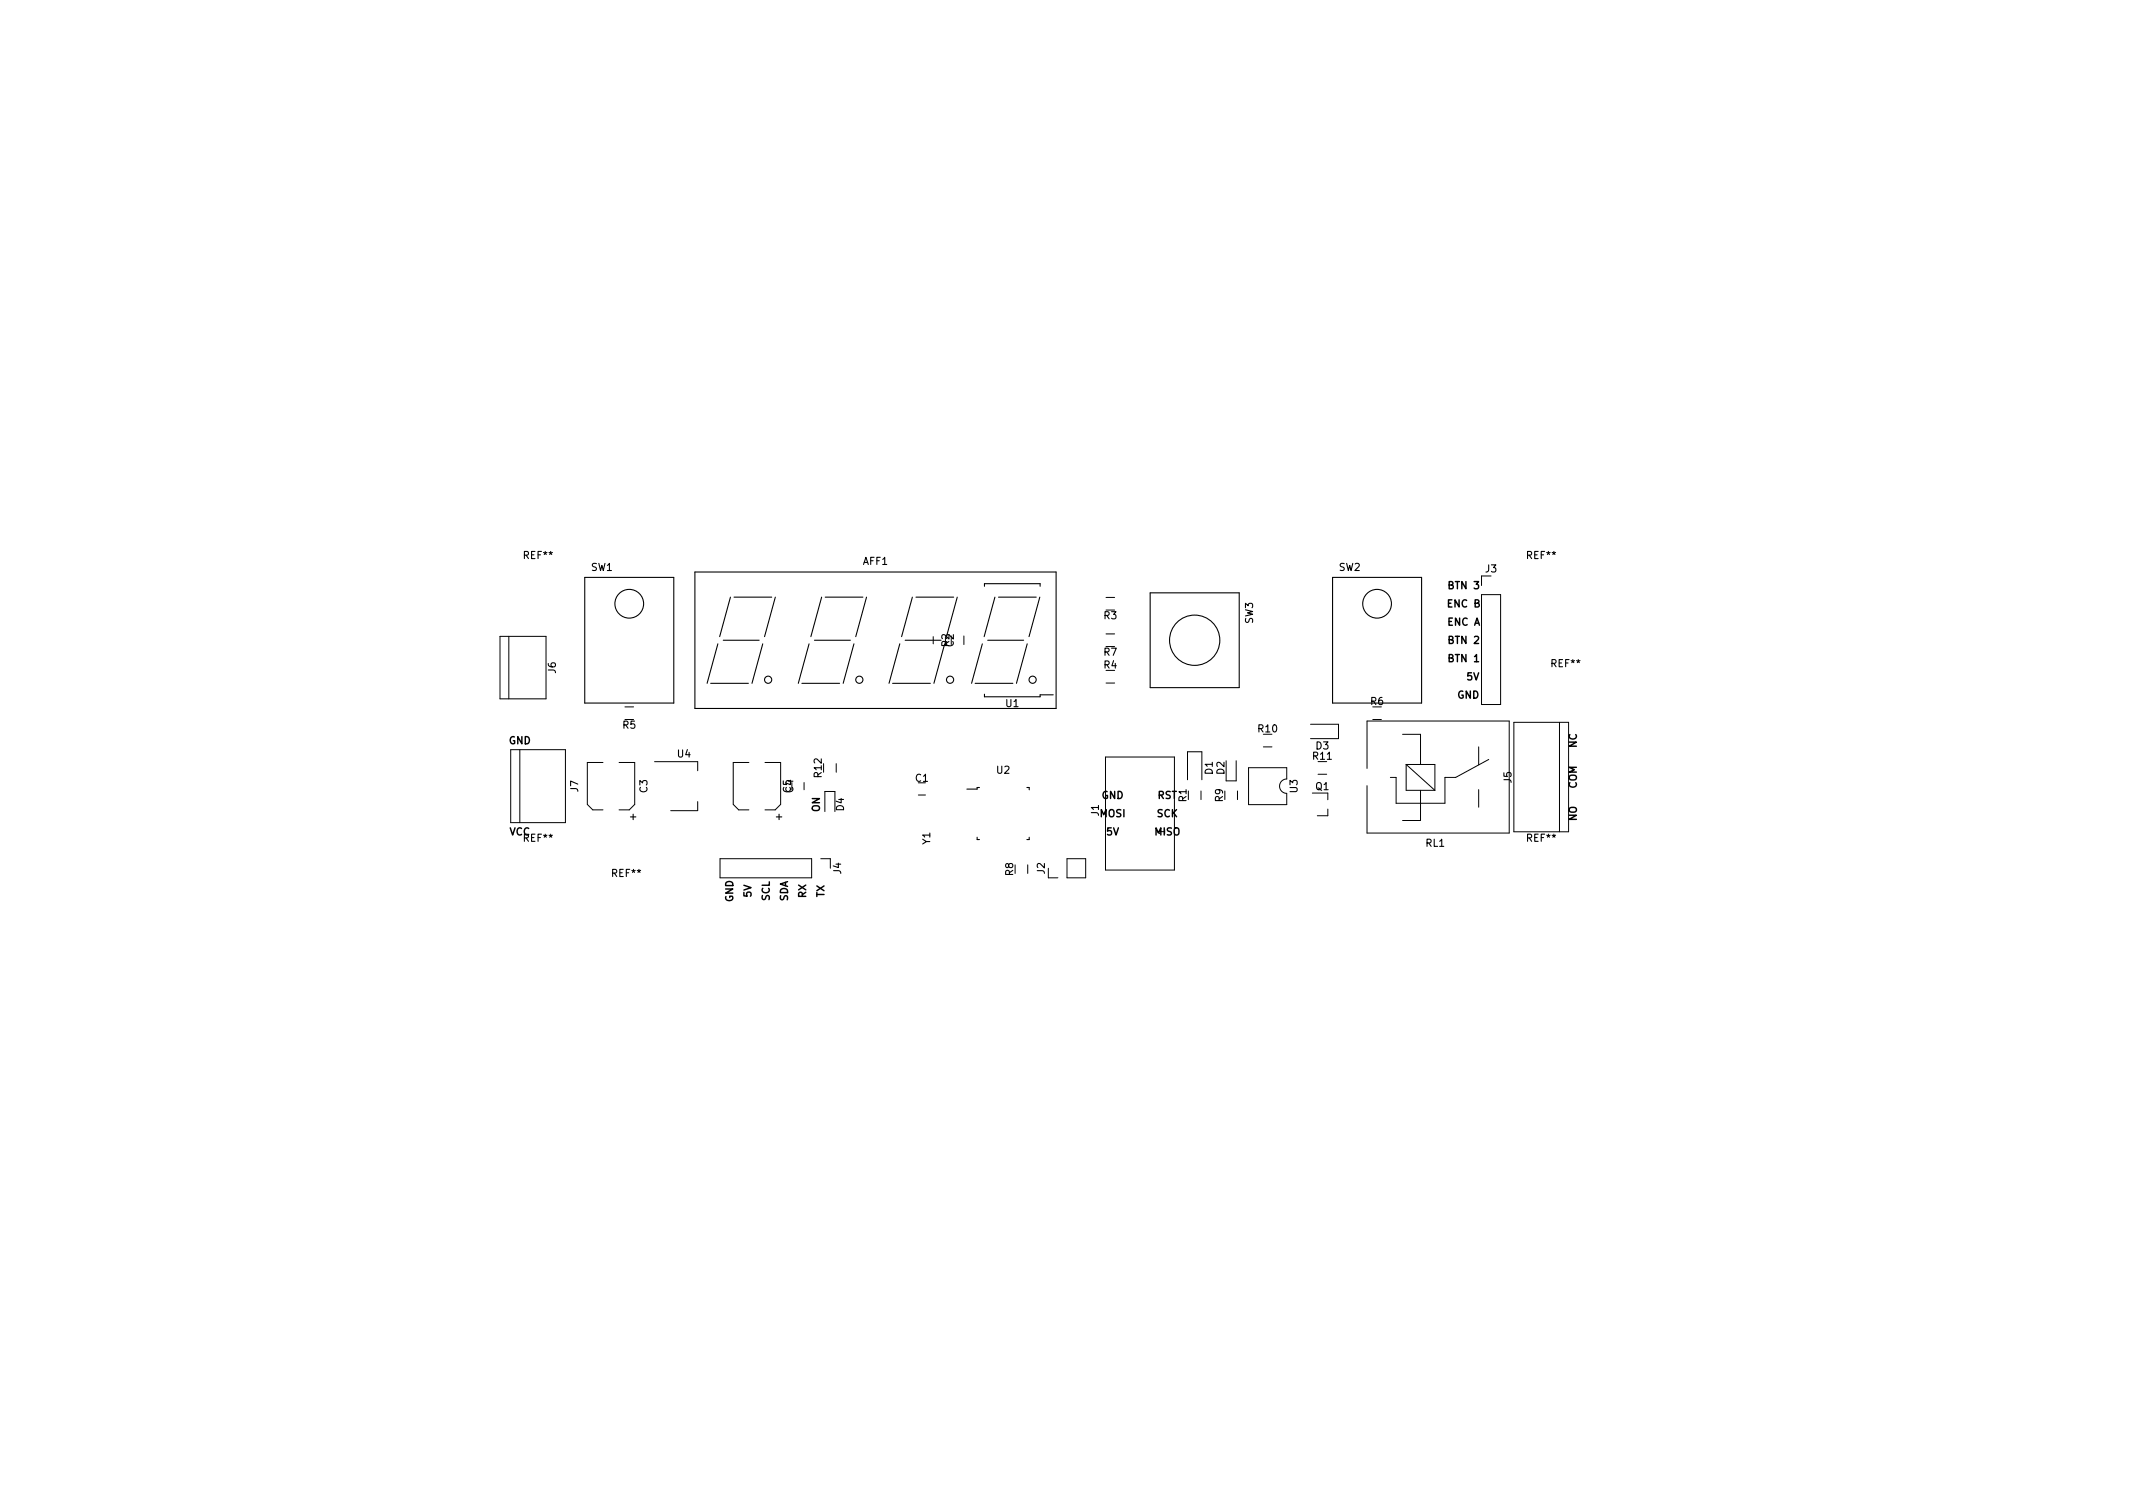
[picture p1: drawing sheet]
<svg xmlns="http://www.w3.org/2000/svg" width="297mm" height="210mm" viewBox="0 0 297 210" stroke-linecap="round" stroke-linejoin="round" font-family="sans-serif">
<defs><g id="words">
<g font-size="1.4">
<text x="73" y="77.8">REF**</text>
<text x="212.7" y="77.8">REF**</text>
<text x="82.3" y="79.5">SW1</text>
<text x="120.2" y="78.6">AFF1</text>
<text x="186.5" y="79.5">SW2</text>
<text x="201.8" y="82">BTN 3</text>
<text x="206.9" y="79.7">J3</text>
<text x="153.7" y="86.2">R3</text>
<text x="174.5" y="86.8" transform="rotate(-90 174.5 86.8)">SW3</text>
<text x="201.7" y="84.6">ENC B</text>
<text x="201.7" y="87.1">ENC A</text>
<text x="201.8" y="89.6">BTN 2</text>
<text x="77.4" y="93.7" transform="rotate(-90 77.4 93.7)">J6</text>
<text x="132.2" y="90" transform="rotate(-90 132.2 90)">R2</text>
<text x="132.8" y="90" transform="rotate(-90 132.8 90)">C2</text>
<text x="153.7" y="91.3">R7</text>
<text x="153.7" y="93.1">R4</text>
<text x="201.8" y="92.2">BTN 1</text>
<text x="204.3" y="94.7">5V</text>
<text x="216.1" y="92.9">REF**</text>
<text x="86.7" y="101.5">R5</text>
<text x="140.1" y="98.4">U1</text>
<text x="175.3" y="102">R10</text>
<text x="190.9" y="98.2">R6</text>
<text x="202.9" y="97.3">GND</text>
<text x="70.8" y="103.6">GND</text>
<text x="94.4" y="105.5">U4</text>
<text x="138.8" y="107.7">U2</text>
<text x="168.9" y="107.8" transform="rotate(-90 168.9 107.8)">D1</text>
<text x="170.5" y="107.8" transform="rotate(-90 170.5 107.8)">D2</text>
<text x="182.9" y="105.8">R11</text>
<text x="183.3" y="104.3">D3</text>
<text x="219.6" y="104.1" transform="rotate(-90 219.6 104.1)">NC</text>
<text x="80.5" y="110.2" transform="rotate(-90 80.5 110.2)">J7</text>
<text x="90.1" y="110.4" transform="rotate(-90 90.1 110.4)">C3</text>
<text x="110.1" y="110.4" transform="rotate(-90 110.1 110.4)">C5</text>
<text x="114.2" y="113.1" transform="rotate(-90 114.2 113.1)">ON</text>
<text x="114.4" y="108.2" transform="rotate(-90 114.4 108.2)">R12</text>
<text x="117.5" y="112.9" transform="rotate(-90 117.5 112.9)">D4</text>
<text x="127.5" y="108.8">C1</text>
<text x="153" y="113.6" transform="rotate(-90 153 113.6)">J1</text>
<text x="153.2" y="113.8">MOSI</text>
<text x="153.4" y="111.2">GND</text>
<text x="161.1" y="113.8">SCK</text>
<text x="161.2" y="111.2">RST</text>
<text x="165.2" y="111.6" transform="rotate(-90 165.2 111.6)">R1</text>
<text x="170.3" y="111.6" transform="rotate(-90 170.3 111.6)">R9</text>
<text x="180.7" y="110.4" transform="rotate(-90 180.7 110.4)">U3</text>
<text x="183.2" y="110">Q1</text>
<text x="210.5" y="109" transform="rotate(-90 210.5 109)">J5</text>
<text x="219.6" y="109.8" transform="rotate(-90 219.6 109.8)">COM</text>
<text x="70.9" y="116.3">VCC</text>
<text x="73" y="117.2">REF**</text>
<text x="88.6" y="114.2" transform="rotate(-90 88.6 114.2)">+</text>
<text x="108.9" y="114.2" transform="rotate(-90 108.9 114.2)">+</text>
<text x="129.5" y="117.6" transform="rotate(-90 129.5 117.6)">Y1</text>
<text x="154.1" y="116.3">5V</text>
<text x="162.2" y="116.2" transform="rotate(-90 162.2 116.2)">1</text>
<text x="198.6" y="117.9">RL1</text>
<text x="212.7" y="117.2">REF**</text>
<text x="219.6" y="114.3" transform="rotate(-90 219.6 114.3)">NO</text>
<text x="85.3" y="122.1">REF**</text>
<text x="102.1" y="125.6" transform="rotate(-90 102.1 125.6)">GND</text>
<text x="104.6" y="124.9" transform="rotate(-90 104.6 124.9)">5V</text>
<text x="107.2" y="125.5" transform="rotate(-90 107.2 125.5)">SCL</text>
<text x="109.7" y="125.5" transform="rotate(-90 109.7 125.5)">SDA</text>
<text x="112.3" y="125" transform="rotate(-90 112.3 125)">RX</text>
<text x="114.8" y="125" transform="rotate(-90 114.8 125)">TX</text>
<text x="117.1" y="121.7" transform="rotate(-90 117.1 121.7)">J4</text>
<text x="141.1" y="121.9" transform="rotate(-90 141.1 121.9)">R8</text>
<text x="145.5" y="121.7" transform="rotate(-90 145.5 121.7)">J2</text>
</g>
</g></defs>
<path d="M163.1 115.3h-.3l-.2 .1v.3l.4 .1 .1 .3-.2 .2-.3-.1M163.6 115.4l.2-.1a.34 .34 0 0 1 .4 .3v.3a.33 .33 0 0 1-.4 .4 .33 .33 0 0 1-.3-.4z" fill="none" stroke="#000" stroke-width=".2"/>
<g fill="none" stroke="#000" stroke-width=".14">
<path d="M69.6 88.6h6.4v8.7h-6.4zM70.9 88.6v8.7M87 98.4h1.2M130 88.6v1M134.2 88.5v1.2M154 88.3h1.2M154 83.2h1.2M154 95.1h1.2M206.3 82.8h2.7v15.3h-2.7zM207.6 80.2h-1.3v1.3M71.1 104.4h7.6v10.1h-7.6zM72.4 104.4v10.1"/>
<path d="M84 106.2h-2.2v5.8l.7 .8h1.5M86.2 106.2h2.2v5.8l-.8 .8h-1.4M91.1 106.1h6.1v1.2M97.2 111.6v1.3h-3.8M100.3 119.6h12.7v2.6h-12.7zM104.3 106.2h-2.2v5.8l.8 .8h1.4M106.5 106.2h2.2v5.8l-.8 .8h-1.4M112 109v1M114.3 119.6h1.3v1.3M114.9 113v-2.8h1.4v2.8M116.5 106.3v1.2M127.9 110.7h1"/>
<path d="M148.6 119.6h2.6v2.6h-2.6zM153.9 105.4h9.7v15.7h-9.7zM165.4 108.6v-3.9h2v3.9M167.3 110.1v1.2M170.7 105.9v2.8h1.5v-2.8M172.3 110.1v1.2M173.9 106.9h5.3v1.6a1 1 0 0 0-1 1 1 1 0 0 0 1 1v1.5h-5.3zM175.9 104h1.2M182.5 100.8h3.9v2h-3.9M182.7 110.4h2.2v1M183.6 107.8h1.1M184.9 112.7v.9h-1.5"/>
<path d="M190.4 107v-6.6h19.8v15.6h-19.8v-6.6M191.2 100.2h1.2M195.3 102.2h2.5v4.2M195.8 106.4l4 3.6M195.8 106.4v3.6h4M195.8 106.4h4v3.6M197.8 110v4.2h-2.5M205.9 104v2.5M205.9 109.9v2.5M207.3 105.7l-4.6 2.5h-1.5v3.6h-6.8v-3.6h-.8M210.8 100.6h7.6v15.2h-7.6zM217.2 100.6v15.2"/>
<path d="M143.1 120.4v1.2M146 120.9v1.3h1.3"/>
</g>
<g fill="none" stroke="#000" stroke-width=".15">
<path d="M96.8 79.6h50.3v19h-50.3zM81.4 80.4h12.4v17.5h-12.4zM99 95.1h5.2M100 89.6l-1.5 5.5M100.7 89.1h5M101.7 83.1l-1.5 5.5M102.2 83.1h5.3M106.2 89.6l-1.5 5.5M108 83.1l-1.5 5.5M111.7 95.1h5.2M112.7 89.6l-1.5 5.5M113.4 89.1h5"/>
<path d="M114.4 83.1l-1.5 5.5M114.9 83.1h5.3M118.9 89.6l-1.5 5.5M120.7 83.1l-1.5 5.5M124.3 95.1h5.3M125.3 89.6l-1.5 5.5M126.1 89.1h5M127.1 83.1l-1.5 5.5M127.6 83.1h5.2M131.6 89.6l-1.5 5.5M133.3 83.1l-1.5 5.5M135.8 95.1h5.3"/>
<path d="M136.8 89.6l-1.5 5.5M137.1 81.6v-.3h7.7v.3M137.1 96.7v.3h7.7v-.3h1.9M137.5 89.1h5M138.5 83.1l-1.4 5.5M139.1 83.1h5.2M143 89.6l-1.5 5.5M144.8 83.1l-1.5 5.5M160.2 82.5h12.4v13.2h-12.4zM185.6 80.4h12.4v17.5h-12.4zM136.1 116.6v.3h.3M136.4 109.7h-.3v.2h-1.5"/>
<path d="M143 109.7h.3v.3M143.3 116.6v.3h-.3"/>
<circle cx="87.6" cy="84.1" r="2"/>
<circle cx="107" cy="94.6" r=".5"/>
<circle cx="119.7" cy="94.6" r=".5"/>
<circle cx="132.3" cy="94.6" r=".5"/>
<circle cx="143.8" cy="94.6" r=".5"/>
<circle cx="166.4" cy="89.1" r="3.5"/>
<circle cx="191.8" cy="84.1" r="2"/>
</g>
<use href="#words"/>
</svg>
